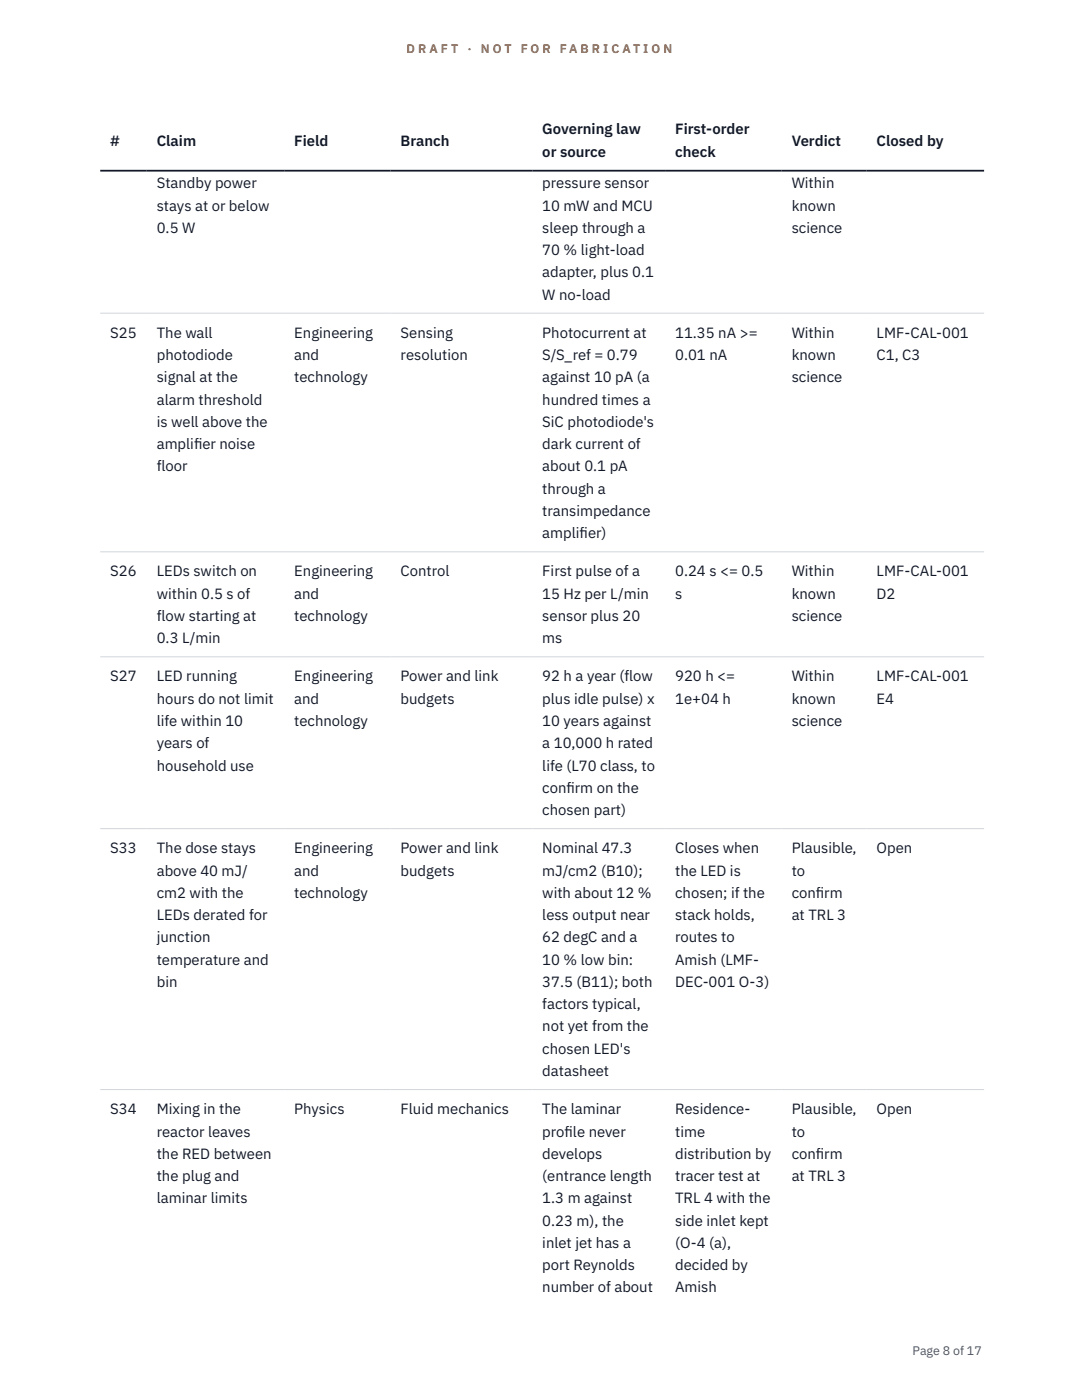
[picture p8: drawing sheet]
<svg xmlns="http://www.w3.org/2000/svg" width="216mm" height="279mm" viewBox="0 0 216 279" stroke-linecap="round" stroke-linejoin="round" font-family="sans-serif">
<defs><g id="words">
<g font-size="3" fill="#111827">
<text x="22" y="29.1">#</text>
<text x="31.3" y="29.1">Claim</text>
<text x="58.7" y="29.1">Field</text>
<text x="79.9" y="29.1">Branch</text>
<text x="108.2" y="26.8">Governing law</text>
<text x="134.7" y="26.8">First-order</text>
<text x="158" y="29.1">Verdict</text>
<text x="174.9" y="29.1">Closed by</text>
<text x="108.2" y="31.3">or source</text>
<text x="134.7" y="31.3">check</text>
<text x="31.3" y="37.6">Standby power</text>
<text x="108.2" y="37.6">pressure sensor</text>
<text x="158" y="37.6">Within</text>
<text x="31.3" y="42">stays at or below</text>
<text x="31.3" y="46.5">0.5 W</text>
<text x="108.2" y="42">10 mW and MCU</text>
<text x="108.2" y="46.5">sleep through a</text>
<text x="158" y="42">known</text>
<text x="158" y="46.5">science</text>
<text x="108.2" y="50.9">70 % light-load</text>
<text x="108.2" y="55.4">adapter, plus 0.1</text>
<text x="108.2" y="59.8">W no-load</text>
<text x="22" y="67.4">S25</text>
<text x="31.3" y="67.4">The wall</text>
<text x="31.3" y="71.9">photodiode</text>
<text x="58.7" y="67.4">Engineering</text>
<text x="58.7" y="71.9">and</text>
<text x="79.9" y="67.4">Sensing</text>
<text x="79.9" y="71.9">resolution</text>
<text x="108.2" y="67.4">Photocurrent at</text>
<text x="108.2" y="71.9">S/S_ref = 0.79</text>
<text x="134.7" y="67.4">11.35 nA &gt;=</text>
<text x="134.7" y="71.9">0.01 nA</text>
<text x="158" y="67.4">Within</text>
<text x="158" y="71.9">known</text>
<text x="174.9" y="67.4">LMF-CAL-001</text>
<text x="174.9" y="71.9">C1, C3</text>
<text x="31.3" y="76.3">signal at the</text>
<text x="58.7" y="76.3">technology</text>
<text x="108.2" y="76.3">against 10 pA (a</text>
<text x="158" y="76.3">science</text>
<text x="31.3" y="80.8">alarm threshold</text>
<text x="108.2" y="80.8">hundred times a</text>
<text x="31.3" y="85.2">is well above the</text>
<text x="31.3" y="89.6">amplif</text>
<text x="38.7" y="89.6">ier noise</text>
<text x="108.2" y="85.2">SiC photodiode's</text>
<text x="108.2" y="89.6">dark current of</text>
<text x="31.3" y="94.1">floor</text>
<text x="108.2" y="94.1">about 0.1 pA</text>
<text x="108.2" y="98.5">through a</text>
<text x="108.2" y="103">transimpedance</text>
<text x="108.2" y="107.4">amplif</text>
<text x="115.6" y="107.4">ier)</text>
<text x="22" y="115">S26</text>
<text x="31.3" y="115">LEDs switch on</text>
<text x="31.3" y="119.5">within 0.5 s of</text>
<text x="58.7" y="115">Engineering</text>
<text x="58.7" y="119.5">and</text>
<text x="79.9" y="115">Control</text>
<text x="108.2" y="115">First pulse of a</text>
<text x="108.2" y="119.5">15 Hz per L/min</text>
<text x="134.7" y="115">0.24 s &lt;= 0.5</text>
<text x="134.7" y="119.5">s</text>
<text x="158" y="115">Within</text>
<text x="158" y="119.5">known</text>
<text x="174.9" y="115">LMF-CAL-001</text>
<text x="174.9" y="119.5">D2</text>
<text x="31.3" y="123.9">flow starting at</text>
<text x="58.7" y="123.9">technology</text>
<text x="108.2" y="123.9">sensor plus 20</text>
<text x="158" y="123.9">science</text>
<text x="31.3" y="128.4">0.3 L/min</text>
<text x="108.2" y="128.4">ms</text>
<text x="22" y="136">S27</text>
<text x="31.3" y="136">LED running</text>
<text x="58.7" y="136">Engineering</text>
<text x="79.9" y="136">Power and link</text>
<text x="108.2" y="136">92 h a year (flow</text>
<text x="134.7" y="136">920 h &lt;=</text>
<text x="158" y="136">Within</text>
<text x="174.9" y="136">LMF-CAL-001</text>
<text x="31.3" y="140.5">hours do not limit</text>
<text x="58.7" y="140.5">and</text>
<text x="79.9" y="140.5">budgets</text>
<text x="108.2" y="140.5">plus idle pulse) x</text>
<text x="134.7" y="140.5">1e+04 h</text>
<text x="158" y="140.5">known</text>
<text x="174.9" y="140.5">E4</text>
<text x="31.3" y="144.9">life within 10</text>
<text x="31.3" y="149.3">years of</text>
<text x="58.7" y="144.9">technology</text>
<text x="108.2" y="144.9">10 years against</text>
<text x="108.2" y="149.3">a 10,000 h rated</text>
<text x="158" y="144.9">science</text>
<text x="31.3" y="153.8">household use</text>
<text x="108.2" y="153.8">life (L70 class, to</text>
<text x="108.2" y="158.2">conf</text>
<text x="113" y="158.2">irm on the</text>
<text x="108.2" y="162.7">chosen part)</text>
<text x="22" y="170.3">S33</text>
<text x="31.3" y="170.3">The dose stays</text>
<text x="58.7" y="170.3">Engineering</text>
<text x="79.9" y="170.3">Power and link</text>
<text x="108.2" y="170.3">Nominal 47.3</text>
<text x="134.7" y="170.3">Closes when</text>
<text x="158" y="170.3">Plausible,</text>
<text x="174.9" y="170.3">Open</text>
<text x="31.3" y="174.7">above 40 mJ/</text>
<text x="31.3" y="179.2">cm2 with the</text>
<text x="58.7" y="174.7">and</text>
<text x="58.7" y="179.2">technology</text>
<text x="79.9" y="174.7">budgets</text>
<text x="108.2" y="174.7">mJ/cm2 (B10);</text>
<text x="108.2" y="179.2">with about 12 %</text>
<text x="134.7" y="174.7">the LED is</text>
<text x="134.7" y="179.2">chosen; if the</text>
<text x="158" y="174.7">to</text>
<text x="158" y="179.2">conf</text>
<text x="162.8" y="179.2">irm</text>
<text x="31.3" y="183.6">LEDs derated for</text>
<text x="108.2" y="183.6">less output near</text>
<text x="134.7" y="183.6">stack holds,</text>
<text x="158" y="183.6">at TRL 3</text>
<text x="31.3" y="188.1">junction</text>
<text x="108.2" y="188.1">62 degC and a</text>
<text x="134.7" y="188.1">routes to</text>
<text x="31.3" y="192.5">temperature and</text>
<text x="31.3" y="197">bin</text>
<text x="108.2" y="192.5">10 % low bin:</text>
<text x="108.2" y="197">37.5 (B11); both</text>
<text x="134.7" y="192.5">Amish (LMF-</text>
<text x="134.7" y="197">DEC-001 O-3)</text>
<text x="108.2" y="201.4">factors typical,</text>
<text x="108.2" y="205.9">not yet from the</text>
<text x="108.2" y="210.3">chosen LED's</text>
<text x="108.2" y="214.7">datasheet</text>
<text x="22" y="222.4">S34</text>
<text x="31.3" y="222.4">Mixing in the</text>
<text x="31.3" y="226.8">reactor leaves</text>
<text x="58.7" y="222.4">Physics</text>
<text x="79.9" y="222.4">Fluid mechanics</text>
<text x="108.2" y="222.4">The laminar</text>
<text x="108.2" y="226.8">prof</text>
<text x="112.7" y="226.8">ile never</text>
<text x="134.7" y="222.4">Residence-</text>
<text x="134.7" y="226.8">time</text>
<text x="158" y="222.4">Plausible,</text>
<text x="158" y="226.8">to</text>
<text x="174.9" y="222.4">Open</text>
<text x="31.3" y="231.3">the RED between</text>
<text x="108.2" y="231.3">develops</text>
<text x="134.7" y="231.3">distribution by</text>
<text x="158" y="231.3">conf</text>
<text x="162.8" y="231.3">irm</text>
<text x="31.3" y="235.7">the plug and</text>
<text x="108.2" y="235.7">(entrance length</text>
<text x="134.7" y="235.7">tracer test at</text>
<text x="158" y="235.7">at TRL 3</text>
<text x="31.3" y="240.1">laminar limits</text>
<text x="108.2" y="240.1">1.3 m against</text>
<text x="108.2" y="244.6">0.23 m), the</text>
<text x="134.7" y="240.1">TRL 4 with the</text>
<text x="134.7" y="244.6">side inlet kept</text>
<text x="108.2" y="249">inlet jet has a</text>
<text x="134.7" y="249">(O-4 (a),</text>
<text x="108.2" y="253.5">port Reynolds</text>
<text x="108.2" y="257.9">number of about</text>
<text x="134.7" y="253.5">decided by</text>
<text x="134.7" y="257.9">Amish</text>
</g>
<g font-size="2.5" fill="#b45309">
<text x="81.1" y="10.5">D R A F T</text>
<text x="93.3" y="10.5">·</text>
<text x="95.9" y="10.5">N O T</text>
<text x="103.9" y="10.5">F O R</text>
<text x="111.7" y="10.5">F A B R I C A T I O N</text>
</g>
<text font-size="2.5" fill="#4b5563" x="182.1" y="270.3">Page 8 of 17</text>
</g></defs>
<path d="M20 62.5h176.4M20 110.1h176.4M20 131.1h176.4M20 165.4h176.4M20 217.4h176.4" fill="none" stroke="#d1d5db" stroke-width=".2"/>
<path d="M20 34.1h176.4" fill="none" stroke="#111827" stroke-width=".35"/>
<use href="#words"/>
</svg>
